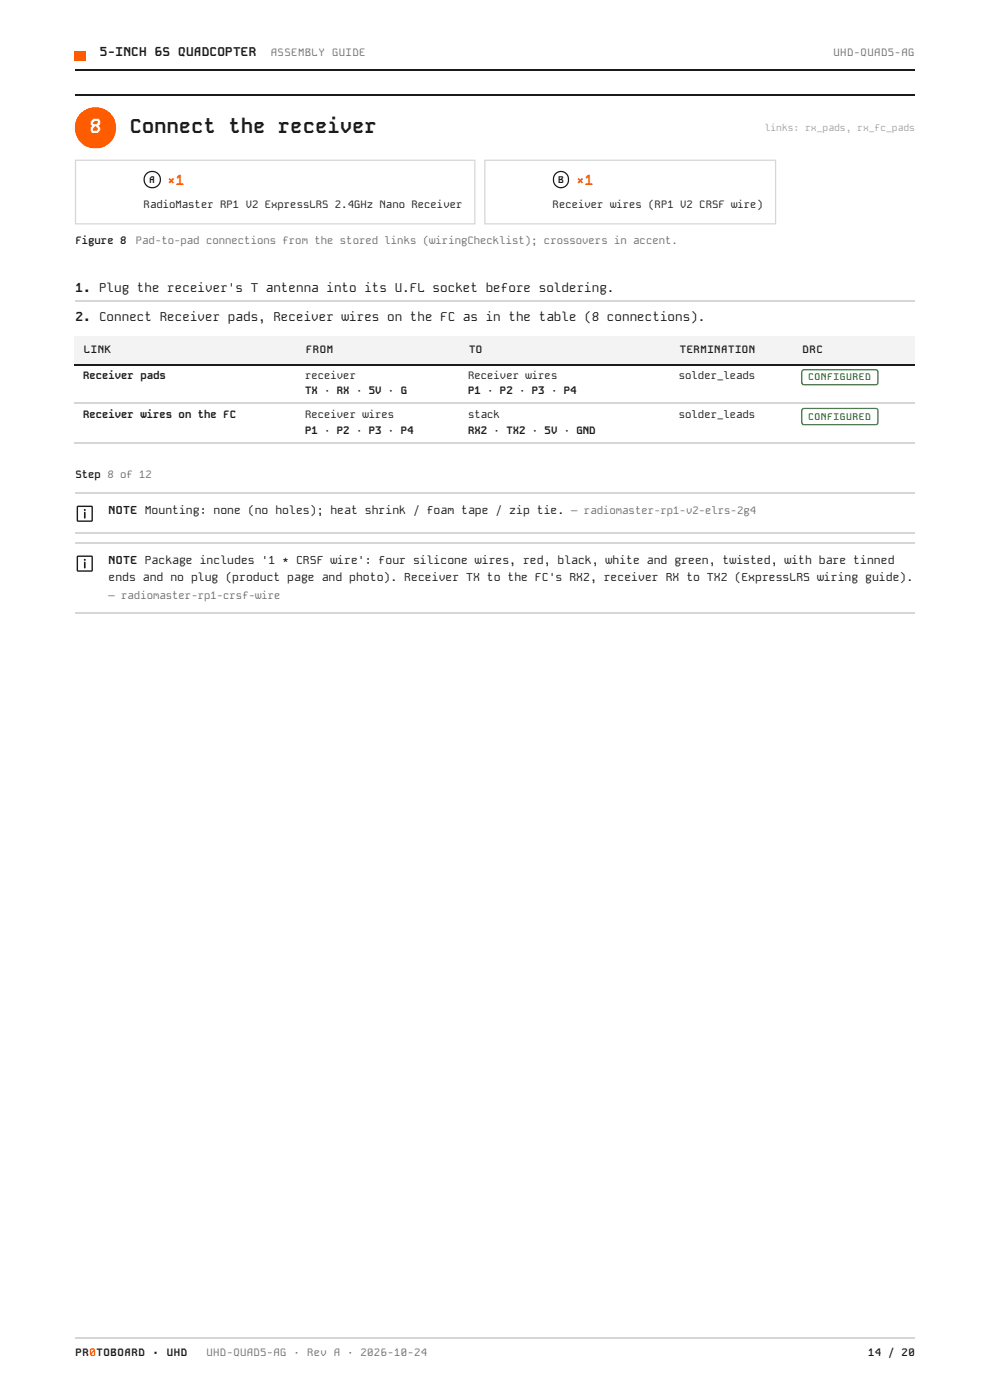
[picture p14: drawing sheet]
<svg xmlns="http://www.w3.org/2000/svg" width="210mm" height="297mm" viewBox="0 0 210 297" stroke-linecap="round" stroke-linejoin="round" font-family="sans-serif">
<defs><g id="words">
<text font-size="4.2" fill="#fff" x="19" y="28.3">8</text>
<text font-size="4.2" fill="#1b1b1b" x="27.5" y="28.3">Connect the receiver</text>
<g font-size="3" fill="#d94e00">
<text x="35.5" y="39.2">×1</text>
<text x="122.2" y="39.2">×1</text>
</g>
<g font-size="2.7" fill="#1b1b1b">
<text x="21.2" y="11.9">5-INCH 6S QUADCOPTER</text>
<text x="16" y="61.9">1. Plug the receiver's T antenna into its U.FL socket before soldering.</text>
<text x="16" y="68">2. Connect Receiver pads, Receiver wires on the FC as in the table (8 connections).</text>
</g>
<g font-size="2.4" fill="#1b1b1b">
<text x="23" y="109">NOTE Mounting: none (no holes); heat shrink / foam tape / zip tie. — radiomaster-rp1-v2-elrs-2g4</text>
<text x="23" y="119.6">NOTE Package includes '1 * CRSF wire': four silicone wires, red, black, white and green, twisted, with bare tinned</text>
<text x="23" y="123.3">ends and no plug (product page and photo). Receiver TX to the FC's RX2, receiver RX to TX2 (ExpressLRS wiring guide).</text>
</g>
<g font-size="2.3" fill="#6f6f6f">
<text x="57.4" y="11.9">ASSEMBLY GUIDE</text>
<text x="176.7" y="11.9">UHD-QUAD5-AG</text>
<text x="28.8" y="51.9">Pad-to-pad connections from the stored links (wiringChecklist); crossovers in accent.</text>
<text x="23" y="127">— radiomaster-rp1-crsf-wire</text>
<text x="43.8" y="287.6">UHD-QUAD5-AG · Rev A · 2026-10-24</text>
</g>
<g font-size="2.3" fill="#1b1b1b">
<text x="30.5" y="44.2">RadioMaster RP1 V2 ExpressLRS 2.4GHz Nano Receiver</text>
<text x="117.2" y="44.2">Receiver wires (RP1 V2 CRSF wire)</text>
<text x="16" y="51.9">Figure 8</text>
<text x="17.8" y="74.9">LINK</text>
<text x="64.9" y="74.9">FROM</text>
<text x="99.4" y="74.9">TO</text>
<text x="144.1" y="74.9">TERMINATION</text>
<text x="170.1" y="74.9">DRC</text>
<text x="17.6" y="80.4">Receiver pads</text>
<text x="64.7" y="80.4">receiver</text>
<text x="64.7" y="83.6">TX · RX · 5V · G</text>
<text x="99.2" y="80.4">Receiver wires</text>
<text x="99.2" y="83.6">P1 · P2 · P3 · P4</text>
<text x="143.9" y="80.4">solder_leads</text>
<text x="17.6" y="88.6">Receiver wires on the FC</text>
<text x="64.7" y="88.6">Receiver wires</text>
<text x="99.2" y="88.6">stack</text>
<text x="143.9" y="88.6">solder_leads</text>
<text x="64.7" y="92.1">P1 · P2 · P3 · P4</text>
<text x="99.2" y="92.1">RX2 · TX2 · 5V · GND</text>
<text x="16" y="101.3">Step 8 of 12</text>
<text x="16" y="287.6">PR0TOBOARD</text>
<text x="32.4" y="287.6">·</text>
<text x="35.3" y="287.6">UHD</text>
<text x="184.1" y="287.6">14 / 20</text>
</g>
<text font-size="2" fill="#a3a3a3" x="162.1" y="27.8">links: rx_pads, rx_fc_pads</text>
<g font-size="2" fill="#1b1b1b">
<text x="31.6" y="38.9">A</text>
<text x="118.3" y="38.9">B</text>
</g>
<g font-size="2" fill="#2e7d32">
<text x="171.3" y="80.7">CONFIGURED</text>
<text x="171.3" y="89.2">CONFIGURED</text>
</g>
</g></defs>
<path d="M15.9 14.9h178" fill="none" stroke="#1b1b1b" stroke-width=".26"/>
<path d="M15.9 10.8h2.4v2.2h-2.4z" fill="#ff5c00"/>
<path d="M15.9 20.2h178" fill="none" stroke="#1b1b1b" stroke-width=".26"/>
<g fill="#f3f3f3">
<path d="M15.9 71.4h47.1v5.9h-47.1z"/>
<path d="M63 71.4h34.6v5.9h-34.6z"/>
<path d="M97.6 71.4h40v5.9h-40z"/>
<path d="M137.6 71.4h4.7v5.9h-4.7z"/>
<path d="M142.3 71.4h26v5.9h-26z"/>
<path d="M168.3 71.4h25.6v5.9h-25.6z"/>
</g>
<path d="M15.9 77.4h178" fill="none" stroke="#1b1b1b" stroke-width=".26"/>
<path d="M15.9 85.6h178M15.9 94.1h178M15.9 104.6h178M15.9 113.1h178M15.9 115.2h178M15.9 130h178" fill="none" stroke="#d6d6d6" stroke-width=".26"/>
<circle cx="20.3" cy="27.1" r="4.4" fill="#ff5c00"/>
<path d="M16 34h84.7v13.5h-84.7zM102.8 34h61.6v13.5h-61.6z" fill="none" stroke="#d6d6d6" stroke-width=".26"/>
<g fill="none" stroke="#1b1b1b" stroke-width=".26">
<path d="M117.8 36.8a1.64 1.64 0 0 1 2.3 .2 1.64 1.64 0 0 1-.2 2.3 1.64 1.64 0 0 1-2.3-.2l-.2-.6v-.7z"/>
<circle cx="32.3" cy="38.1" r="1.73"/>
</g>
<path d="M170.1 78.6l.4-.2 15.3 .1 .3 .3v2.4l-.4 .4h-15.3l-.4-.4v-2.3zM170.1 86.8l.4-.1h15.3l.3 .3v2.7l-.4 .4h-15.3l-.4-.5v-2.5z" fill="none" stroke="#2e7d32" stroke-width=".26"/>
<path d="M16.5 107.5h3v3h-3z" fill="none" stroke="#1b1b1b" stroke-width=".3"/>
<path d="M18 108.7v1.2" fill="none" stroke="#1b1b1b" stroke-width=".35"/>
<circle cx="18" cy="108.2" r=".21" fill="#1b1b1b"/>
<path d="M16.5 118.1h3v3h-3z" fill="none" stroke="#1b1b1b" stroke-width=".3"/>
<path d="M18 119.3v1.1" fill="none" stroke="#1b1b1b" stroke-width=".35"/>
<circle cx="18" cy="118.8" r=".21" fill="#1b1b1b"/>
<path d="M15.9 63.9h178M15.9 283.8h178" fill="none" stroke="#d6d6d6" stroke-width=".26"/>
<use href="#words"/>
</svg>
